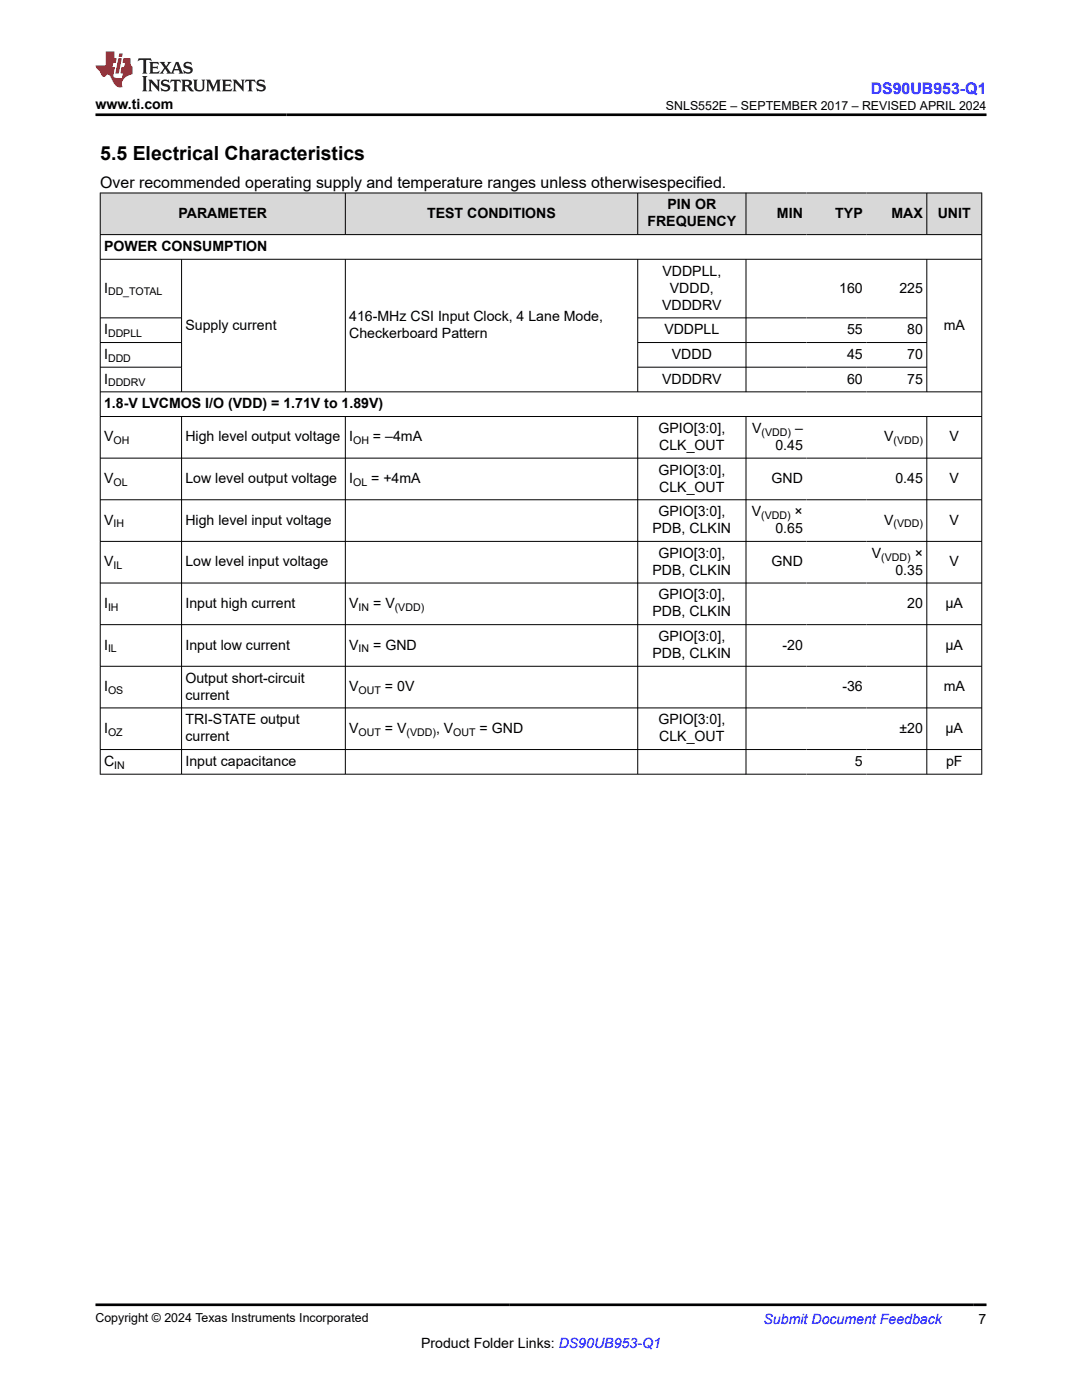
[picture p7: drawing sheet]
<svg xmlns="http://www.w3.org/2000/svg" width="216mm" height="279mm" viewBox="0 0 216 279" stroke-linecap="round" stroke-linejoin="round" font-family="sans-serif">
<defs><g id="words">
<text font-size="3.9" x="20" y="32">5.5 Electrical Characteristics</text>
<text font-size="3.2" fill="#00f" x="173.7" y="18.7">DS90UB953-Q1</text>
<text font-size="3.2" x="20" y="37.5">Over recommended operating supply and temperature ranges unless otherwisespecified.</text>
<g font-size="2.8">
<text x="19" y="21.8">www.ti.com</text>
<text x="133.2" y="41.8">PIN OR</text>
<text x="35.6" y="43.5">PARAMETER</text>
<text x="85.2" y="43.5">TEST CONDITIONS</text>
<text x="129.2" y="45.2">FREQUENCY</text>
<text x="155" y="43.5">MIN</text>
<text x="166.7" y="43.5">TYP</text>
<text x="177.9" y="43.5">MAX</text>
<text x="187.1" y="43.5">UNIT</text>
<text x="20.8" y="50.1">POWER CONSUMPTION</text>
<text x="20.8" y="58.4">I</text>
<text x="132.2" y="55">VDDPLL,</text>
<text x="133.7" y="58.4">VDDD,</text>
<text x="167.5" y="58.4">160</text>
<text x="179.5" y="58.4">225</text>
<text x="37" y="65.8">Supply current</text>
<text x="69.7" y="64.1">416-MHz CSI Input Clock, 4 Lane Mode,</text>
<text x="132.1" y="61.8">VDDDRV</text>
<text x="188.3" y="65.8">mA</text>
<text x="20.8" y="66.7">I</text>
<text x="20.8" y="71.6">I</text>
<text x="69.7" y="67.5">Checkerboard Pattern</text>
<text x="132.6" y="66.7">VDDPLL</text>
<text x="134.1" y="71.6">VDDD</text>
<text x="169" y="66.7">55</text>
<text x="169" y="71.6">45</text>
<text x="181" y="66.7">80</text>
<text x="181" y="71.6">70</text>
<text x="20.8" y="76.6">I</text>
<text x="132.1" y="76.6">VDDDRV</text>
<text x="169" y="76.6">60</text>
<text x="181" y="76.6">75</text>
<text x="20.8" y="81.5">1.8-V LVCMOS I/O (VDD) = 1.71V to 1.89V)</text>
<text x="20.8" y="88.1">V</text>
<text x="37" y="88.1">High level output voltage</text>
<text x="69.7" y="88.1">I</text>
<text x="74.4" y="88.1">= –4mA</text>
<text x="131.4" y="86.4">GPIO[3:0],</text>
<text x="131.5" y="89.8">CLK_OUT</text>
<text x="150.1" y="86.4">V</text>
<text x="154.7" y="89.8">0.45</text>
<text x="158.6" y="86.4">–</text>
<text x="176.4" y="88.1">V</text>
<text x="189.5" y="88.1">V</text>
<text x="131.4" y="94.7">GPIO[3:0],</text>
<text x="20.8" y="96.4">V</text>
<text x="37" y="96.4">Low level output voltage</text>
<text x="69.7" y="96.4">I</text>
<text x="74.1" y="96.4">= +4mA</text>
<text x="131.5" y="98.1">CLK_OUT</text>
<text x="153.9" y="96.4">GND</text>
<text x="178.7" y="96.4">0.45</text>
<text x="189.5" y="96.4">V</text>
<text x="20.8" y="104.7">V</text>
<text x="37" y="104.7">High level input voltage</text>
<text x="130.2" y="106.4">PDB, CLKIN</text>
<text x="131.4" y="103">GPIO[3:0],</text>
<text x="150" y="103">V</text>
<text x="154.7" y="106.4">0.65</text>
<text x="158.6" y="103">×</text>
<text x="176.4" y="104.7">V</text>
<text x="189.5" y="104.7">V</text>
<text x="20.8" y="113">V</text>
<text x="37" y="113">Low level input voltage</text>
<text x="131.4" y="111.3">GPIO[3:0],</text>
<text x="153.9" y="113">GND</text>
<text x="174" y="111.3">V</text>
<text x="182.5" y="111.3">×</text>
<text x="189.5" y="113">V</text>
<text x="130.2" y="114.7">PDB, CLKIN</text>
<text x="131.4" y="119.6">GPIO[3:0],</text>
<text x="178.7" y="114.7">0.35</text>
<text x="20.8" y="121.3">I</text>
<text x="37" y="121.3">Input high current</text>
<text x="69.7" y="121.3">V</text>
<text x="74.5" y="121.3">= V</text>
<text x="130.2" y="123">PDB, CLKIN</text>
<text x="181" y="121.3">20</text>
<text x="188.7" y="121.3">µA</text>
<text x="20.8" y="129.6">I</text>
<text x="37" y="129.6">Input low current</text>
<text x="69.7" y="129.6">V</text>
<text x="74.5" y="129.6">= GND</text>
<text x="130.2" y="131.3">PDB, CLKIN</text>
<text x="131.4" y="127.9">GPIO[3:0],</text>
<text x="156.1" y="129.6">-20</text>
<text x="188.7" y="129.6">µA</text>
<text x="20.8" y="137.9">I</text>
<text x="37" y="136.2">Output short-circuit</text>
<text x="69.7" y="137.9">V</text>
<text x="76.8" y="137.9">= 0V</text>
<text x="168.1" y="137.9">-36</text>
<text x="188.3" y="137.9">mA</text>
<text x="37" y="139.6">current</text>
<text x="20.8" y="146.2">I</text>
<text x="37" y="144.6">TRI-STATE output</text>
<text x="37" y="147.9">current</text>
<text x="69.7" y="146.2">V</text>
<text x="76.8" y="146.2">= V</text>
<text x="87" y="146.2">, V</text>
<text x="95.7" y="146.2">= GND</text>
<text x="131.4" y="144.6">GPIO[3:0],</text>
<text x="131.5" y="147.9">CLK_OUT</text>
<text x="179.5" y="146.2">±20</text>
<text x="188.7" y="146.2">µA</text>
<text x="20.8" y="152.9">C</text>
<text x="37" y="152.9">Input capacitance</text>
<text x="170.6" y="152.9">5</text>
<text x="188.8" y="152.9">pF</text>
<text x="84" y="269">Product Folder Links: DS90UB953-Q1</text>
<text x="195.3" y="264.2">7</text>
</g>
<text font-size="2.8" fill="#00f" x="152.4" y="264.2">Submit Document Feedback</text>
<g font-size="2.5">
<text x="132.9" y="21.9">SNLS552E – SEPTEMBER 2017 – REVISED APRIL 2024</text>
<text x="19" y="263.9">Copyright © 2024 Texas Instruments Incorporated</text>
</g>
<g font-size="2.1">
<text x="21.6" y="59">DD_TOTAL</text>
<text x="21.6" y="67.3">DDPLL</text>
<text x="21.6" y="72.2">DDD</text>
<text x="21.6" y="77.1">DDDRV</text>
<text x="22.6" y="88.7">OH</text>
<text x="70.5" y="88.7">OH</text>
<text x="152" y="87">(VDD)</text>
<text x="178.3" y="88.7">(VDD)</text>
<text x="22.6" y="97">OL</text>
<text x="70.5" y="97">OL</text>
<text x="22.6" y="105.3">IH</text>
<text x="151.9" y="103.6">(VDD)</text>
<text x="178.3" y="105.3">(VDD)</text>
<text x="22.6" y="113.6">IL</text>
<text x="175.9" y="111.9">(VDD)</text>
<text x="21.6" y="121.9">IH</text>
<text x="71.6" y="121.9">IN</text>
<text x="78.8" y="121.9">(VDD)</text>
<text x="21.6" y="130.2">IL</text>
<text x="71.6" y="130.2">IN</text>
<text x="21.6" y="138.5">OS</text>
<text x="71.6" y="138.5">OUT</text>
<text x="21.6" y="146.8">OZ</text>
<text x="71.6" y="146.8">OUT</text>
<text x="81.1" y="146.8">(VDD)</text>
<text x="90.5" y="146.8">OUT</text>
<text x="22.8" y="153.4">IN</text>
</g>
</g></defs>
<g fill="#d8d8d8">
<path d="M20 38.5h175.9v8.3h-175.9z" fill-rule="evenodd"/>
<path d="M20.1 38.6h48.7v8.2h-48.7z" fill-rule="evenodd"/>
<path d="M69 38.6h58.2v8.2h-58.2z" fill-rule="evenodd"/>
<path d="M127.3 38.6h21.5v8.2h-21.5z" fill-rule="evenodd"/>
<path d="M148.9 38.6h12v8.2h-12z" fill-rule="evenodd"/>
<path d="M160.9 38.6h12v8.2h-12z" fill-rule="evenodd"/>
<path d="M172.9 38.6h12v8.2h-12z" fill-rule="evenodd"/>
<path d="M185 38.6h10.8v8.2h-10.8z" fill-rule="evenodd"/>
</g>
<g fill="none" stroke="#000" stroke-width=".2">
<path d="M19.9 38.5h176.1M20 38.5v116.1M68.9 38.5v8.4M127.3 38.5v8.4M148.9 38.5v8.4M184.9 38.5v8.4M195.9 38.5v116.1M19.9 46.8h176.1M19.9 51.7h176.1M36.2 51.7v26.6M68.9 51.7v26.6M127.3 51.7v26.6"/>
<path d="M148.9 51.7v26.6M184.9 51.7v26.6M19.9 63.4h16.4M19.9 78.2h176.1M19.9 68.4h16.4M19.9 73.3h16.4M127.3 63.4h57.7M127.3 68.4h57.7M127.3 73.3h57.7M19.9 83.1h176.1M19.9 91.4h176.1M19.9 99.7h176.1"/>
<path d="M36.2 83.1v71.5M68.9 83.1v71.5M127.3 83.1v71.5M148.9 83.1v71.5M184.9 83.1v71.5M19.9 108h176.1M19.9 116.4h176.1M19.9 124.7h176.1M19.9 133h176.1M19.9 141.3h176.1M19.9 149.6h176.1M19.9 154.5h176.1"/>
</g>
<path d="M27.7 11.6l-.2 .6 .5-.2h.6v.1v2.2l-.2 .4h1l-.2-.4v-2.2v-.1h.5l.5 .2-.1-.6zM29.8 12.4l.2 .3v1.6l-.2 .4h1.9l.1-.6a1.08 1.08 0 0 1-1.3 .2v-.7h.6l.4 .2v-.7l-.4 .2h-.6v-.5l.2-.2a1 1 0 0 1 1 .3l-.1-.5zM31.8 12.4l1 1.1-1 1.2h.9l-.2-.2 .4-.8 .5 .8-.2 .2h1.6l-.2-.2 .1-.5h1l.1 .5-.1 .2h.9l-.2-.4-.8-1.9h-.5l-1 2.1-.8-1.1 .9-1h-.8l.2 .2-.5 .6-.3-.6 .1-.2zM35.2 12.8l.4 1h-.8zM36.8 12.5a.65 .65 0 0 0-.2 .7 .65 .65 0 0 0 .6 .5l.7 .1 .1 .3a.79 .79 0 0 1-.7 .4 .79 .79 0 0 1-.7-.5l.1 .7 .2-.1a.93 .93 0 0 0 1.1 0 .93 .93 0 0 0 .4-.9 1.46 1.46 0 0 0-1.2-.6l-.1-.3a1.09 1.09 0 0 1 1.2 .2l-.2-.6-.1 .1-.6-.2zM28.4 15.2l.2 .4v2.2l-.2 .4h1l-.2-.4v-2.2l.2-.4zM29.6 15.9l.2 .4v1.5l-.2 .4h.8l-.3-.4v-1.3l1.7 1.8v-2l.2-.4h-.8l.2 .2 .1 1.1-1.2-1.3zM32.3 16a.65 .65 0 0 0-.2 .8 .65 .65 0 0 0 .7 .4l.6 .2 .1 .2a.79 .79 0 0 1-.7 .4 .79 .79 0 0 1-.7-.5l.1 .7 .2-.1a.93 .93 0 0 0 1.1 .1 .93 .93 0 0 0 .4-1 1.46 1.46 0 0 0-1.2-.5l-.1-.4a1.09 1.09 0 0 1 1.2 .2l-.2-.6-.1 .1-.6-.1zM34.1 15.9l-.1 .6a.63 .63 0 0 1 .7-.3l.1 1.6-.3 .4h1l-.2-.4v-1.6a.66 .66 0 0 1 .8 .3l-.1-.6zM36.2 15.9l.2 .4v1.5l-.2 .4h.9l-.2-.2v-.7h.5l.1 .2a.79 .79 0 0 0 1.2 .6l-1-.9a.61 .61 0 0 0 .6-.6 .61 .61 0 0 0-.5-.7zM36.9 16.2h.2a.47 .47 0 0 1 .5 .1 .47 .47 0 0 1 .1 .5l-.2 .1-.6 .1zM38.5 15.9l.2 .2a2.27 2.27 0 0 0 .4 2 1.04 1.04 0 0 0 1.7-.7v-1.3l.2-.2h-.8l.2 .4v1.1a.6 .6 0 0 1-.6 .6 .6 .6 0 0 1-.6-.6v-1.1l.3-.4zM41.1 15.9l.2 .4v1.5l-.2 .4h.7l-.2-.4v-1.4l.9 1.9 .8-1.9v1.4l-.2 .4h1l-.3-.4v-1.5l.3-.4h-.8l-.7 1.5-.7-1.5zM44.3 15.9l.2 .4v1.5l-.2 .4h1.9l.1-.6a1.09 1.09 0 0 1-1.3 .2v-.7h.6l.4 .2v-.6l-.4 .2h-.6v-.6l.2-.1a1.01 1.01 0 0 1 1 .3l-.1-.6zM46.4 15.9l.3 .4v1.5l-.3 .4h.8l-.2-.4v-1.3l1.6 1.8v-2l.2-.4h-.7l.2 .2v1.1l-1.2-1.3zM49 15.9l-.1 .6a.63 .63 0 0 1 .8-.3v1.6l-.3 .4h1l-.2-.4v-1.6a.66 .66 0 0 1 .8 .3l-.1-.6zM51.4 16a.65 .65 0 0 0-.2 .8 .65 .65 0 0 0 .6 .4l.6 .2 .2 .2a.79 .79 0 0 1-.8 .4 .79 .79 0 0 1-.6-.5l.1 .7 .2-.1a.93 .93 0 0 0 1 .1 .93 .93 0 0 0 .5-1 1.46 1.46 0 0 0-1.3-.5l-.1-.4a1.09 1.09 0 0 1 1.3 .2l-.2-.6-.2 .1-.5-.1z" fill="#231f20"/>
<path d="M21.1 10.3v2.7h-2.1l.1 .4 .9 1a.95 .95 0 0 0 .9 .9 .59 .59 0 0 1 .6-.4 .59 .59 0 0 1 .5 .3l.4 .8a1.59 1.59 0 0 0 2.1 1.4 1.61 1.61 0 0 1 1-2.3l1-.3-.1-1.5a1.59 1.59 0 0 1-.4-1.7h-1.4l-.2 .9h.5l-.1 .9h-.5l-.2 .9v.3l.4 .1-.2 .9h-.6a.73 .73 0 0 1-1.1-.7l.3-1.5h-.5l.2-.9h.5l.2-.9h-.5v-1.3zM23.6 11.6l-.6 3.1h.7l.6-3.1zM23.8 10.7l-.1 .6h.7l.1-.6z" fill="#ed1c24"/>
<path d="M19 22.9h177.8M19 260.4h177.8" fill="none" stroke="#000" stroke-width=".53"/>
<use href="#words"/>
</svg>
